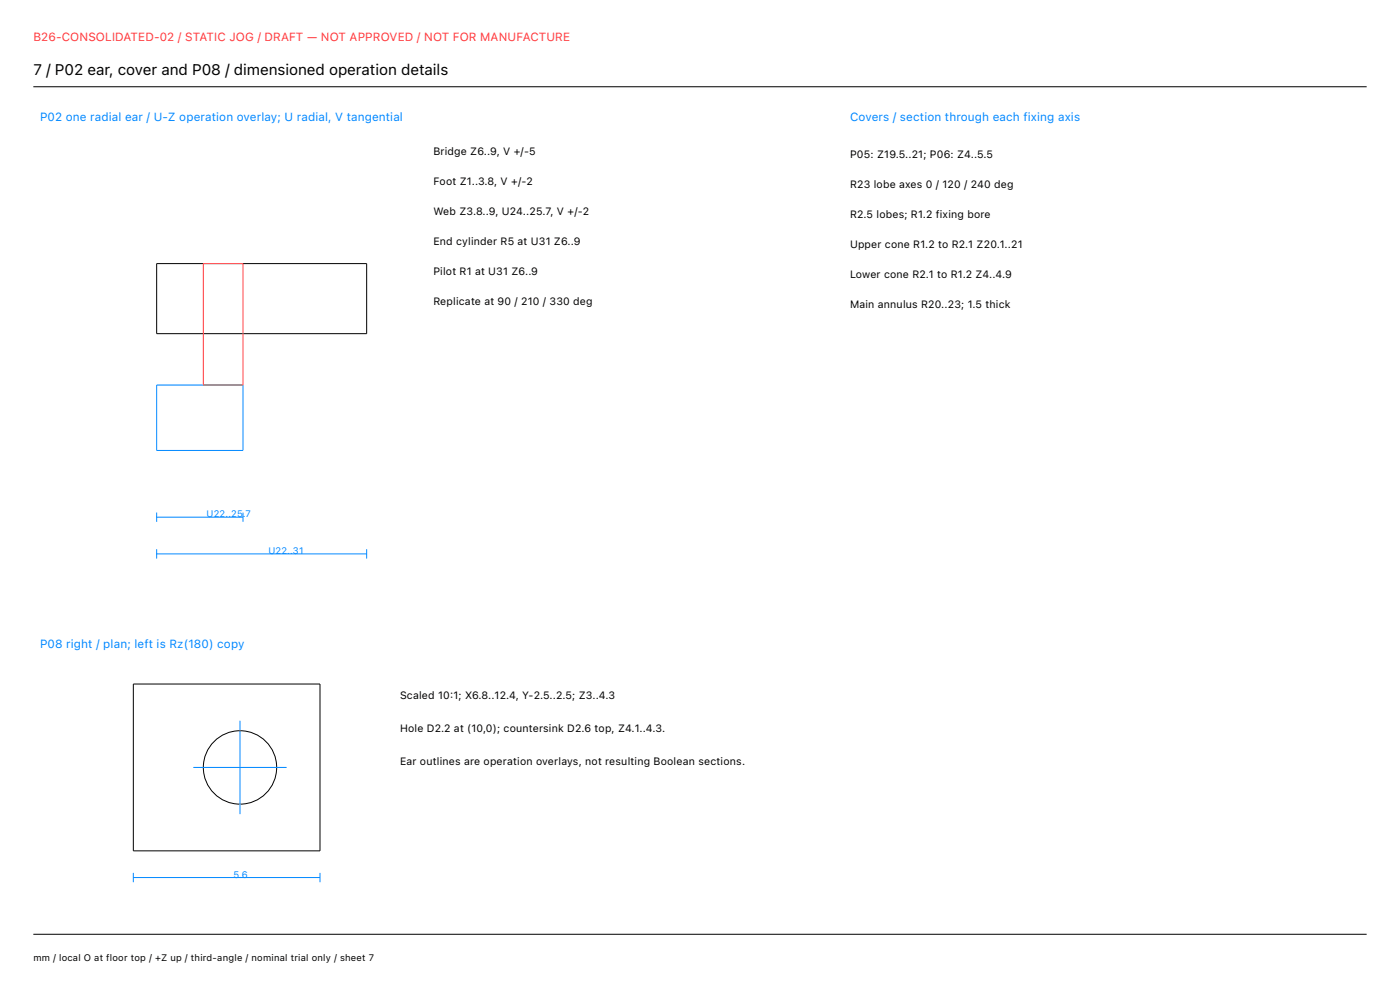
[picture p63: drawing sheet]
<svg xmlns="http://www.w3.org/2000/svg" width="420mm" height="297mm" viewBox="0 0 420 297" stroke-linecap="round" stroke-linejoin="round" font-family="sans-serif">
<defs><g id="words">
<text font-size="4.6" x="10" y="22.4">7 / P02 ear, cover and P08 / dimensioned operation details</text>
<text font-size="3.5" fill="#ff383c" x="10" y="12.4">B26-CONSOLIDATED-02 / STATIC JOG / DRAFT — NOT APPROVED / NOT FOR MANUFACTURE</text>
<g font-size="3.5" fill="#08f">
<text x="12" y="36.4">P02 one radial ear / U-Z operation overlay; U radial, V tangential</text>
<text x="255" y="36.4">Covers / section through each fixing axis</text>
<text x="12" y="194.4">P08 right / plan; left is Rz(180) copy</text>
</g>
<g font-size="3.2">
<text x="130" y="46.4">Bridge Z6..9, V +/-5</text>
<text x="255" y="47.4">P05: Z19.5..21; P06: Z4..5.5</text>
<text x="130" y="55.4">Foot Z1..3.8, V +/-2</text>
<text x="255" y="56.4">R23 lobe axes 0 / 120 / 240 deg</text>
<text x="130" y="64.4">Web Z3.8..9, U24..25.7, V +/-2</text>
<text x="255" y="65.4">R2.5 lobes; R1.2 fixing bore</text>
<text x="130" y="73.4">End cylinder R5 at U31 Z6..9</text>
<text x="255" y="74.4">Upper cone R1.2 to R2.1 Z20.1..21</text>
<text x="130" y="82.4">Pilot R1 at U31 Z6..9</text>
<text x="255" y="83.4">Lower cone R2.1 to R1.2 Z4..4.9</text>
<text x="130" y="91.4">Replicate at 90 / 210 / 330 deg</text>
<text x="255" y="92.4">Main annulus R20..23; 1.5 thick</text>
<text x="120" y="209.4">Scaled 10:1; X6.8..12.4, Y-2.5..2.5; Z3..4.3</text>
<text x="120" y="219.4">Hole D2.2 at (10,0); countersink D2.6 top, Z4.1..4.3.</text>
<text x="120" y="229.4">Ear outlines are operation overlays, not resulting Boolean sections.</text>
</g>
<g font-size="2.8" fill="#08f">
<text x="61.9" y="155">U22..25.7</text>
<text x="80.5" y="166">U22..31</text>
<text x="70" y="263">5.6</text>
</g>
<text font-size="2.8" x="10" y="288">mm / local O at floor top / +Z up / third-angle / nominal trial only / sheet 7</text>
</g></defs>
<g fill="none" stroke="#000" stroke-width=".3">
<path d="M10 26h400M47 79h63v21h-63zM40 205h56v50h-56zM10 280h400"/>
<circle cx="72" cy="230" r="11"/>
</g>
<path d="M47 115.4h25.9v19.6h-25.9zM47 153.6v2.8M47 155h25.9M72.9 153.6v2.8M47 164.6v2.8M47 166h63M110 164.6v2.8M72 216v28M58 230h28M40 263h56M40 261.6v2.8M96 261.6v2.8" fill="none" stroke="#08f" stroke-width=".3"/>
<path d="M61 79h11.9v36.4h-11.9z" fill="none" stroke="#ff383c" stroke-width=".3"/>
<use href="#words"/>
</svg>
